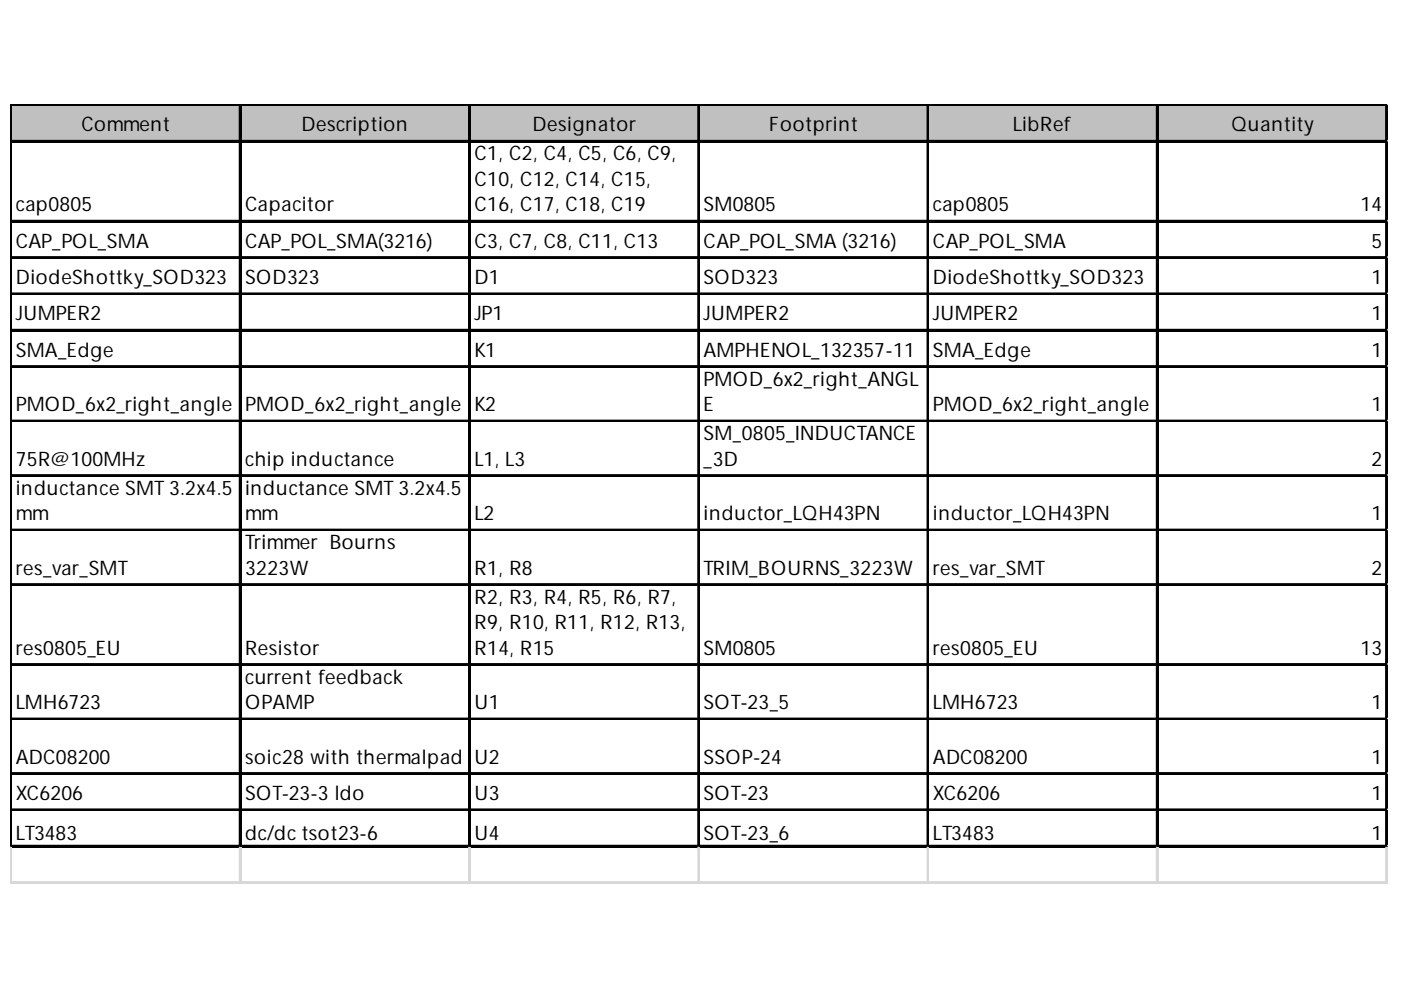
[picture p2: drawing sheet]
<svg xmlns="http://www.w3.org/2000/svg" width="297mm" height="210mm" viewBox="0 0 297 210" stroke-linecap="round" stroke-linejoin="round" font-family="sans-serif">
<defs><g id="words">
<g font-size="4.2">
<text x="17.2" y="27.9">Comment</text>
<text x="63.9" y="27.9">Description</text>
<text x="112.9" y="27.9">Designator</text>
<text x="163.1" y="27.9">Footprint</text>
<text x="214.8" y="27.9">LibRef</text>
<text x="261.1" y="27.9">Quantity</text>
<text x="100.6" y="34">C1, C2, C4, C5, C6, C9,</text>
<text x="100.6" y="39.4">C10, C12, C14, C15,</text>
<text x="3.4" y="44.8">cap0805</text>
<text x="52" y="44.8">Capacitor</text>
<text x="100.6" y="44.8">C16, C17, C18, C19</text>
<text x="149.2" y="44.8">SM0805</text>
<text x="197.8" y="44.8">cap0805</text>
<text x="288.5" y="44.8">14</text>
<text x="3.4" y="52.5">CAP_POL_SMA</text>
<text x="52" y="52.5">CAP_POL_SMA(3216)</text>
<text x="100.6" y="52.5">C3, C7, C8, C11, C13</text>
<text x="149.2" y="52.5">CAP_POL_SMA (3216)</text>
<text x="197.8" y="52.5">CAP_POL_SMA</text>
<text x="290.8" y="52.5">5</text>
<text x="3.4" y="60.2">DiodeShottky_SOD323</text>
<text x="52" y="60.2">SOD323</text>
<text x="100.6" y="60.2">D1</text>
<text x="149.2" y="60.2">SOD323</text>
<text x="197.8" y="60.2">DiodeShottky_SOD323</text>
<text x="290.8" y="60.2">1</text>
<text x="3.4" y="67.9">JUMPER2</text>
<text x="100.6" y="67.9">JP1</text>
<text x="149.2" y="67.9">JUMPER2</text>
<text x="197.8" y="67.9">JUMPER2</text>
<text x="290.8" y="67.9">1</text>
<text x="3.4" y="75.6">SMA_Edge</text>
<text x="100.6" y="75.6">K1</text>
<text x="149.2" y="75.6">AMPHENOL_132357-11</text>
<text x="197.8" y="75.6">SMA_Edge</text>
<text x="290.8" y="75.6">1</text>
<text x="149.2" y="81.8">PMOD_6x2_right_ANGL</text>
<text x="3.4" y="87.2">PMOD_6x2_right_angle</text>
<text x="52" y="87.2">PMOD_6x2_right_angle</text>
<text x="100.6" y="87.2">K2</text>
<text x="149.2" y="87.2">E</text>
<text x="197.8" y="87.2">PMOD_6x2_right_angle</text>
<text x="290.8" y="87.2">1</text>
<text x="149.2" y="93.3">SM_0805_INDUCTANCE</text>
<text x="3.4" y="98.7">75R@100MHz</text>
<text x="52" y="98.7">chip inductance</text>
<text x="100.6" y="98.7">L1, L3</text>
<text x="149.2" y="98.7">_3D</text>
<text x="290.8" y="98.7">2</text>
<text x="3.4" y="104.9">inductance SMT 3.2x4.5</text>
<text x="52" y="104.9">inductance SMT 3.2x4.5</text>
<text x="3.4" y="110.3">mm</text>
<text x="52" y="110.3">mm</text>
<text x="100.6" y="110.3">L2</text>
<text x="149.2" y="110.3">inductor_LQH43PN</text>
<text x="197.8" y="110.3">inductor_LQH43PN</text>
<text x="290.8" y="110.3">1</text>
<text x="52" y="116.5">Trimmer Bourns</text>
<text x="3.4" y="121.9">res_var_SMT</text>
<text x="52" y="121.9">3223W</text>
<text x="100.6" y="121.9">R1, R8</text>
<text x="149.2" y="121.9">TRIM_BOURNS_3223W</text>
<text x="197.8" y="121.9">res_var_SMT</text>
<text x="290.8" y="121.9">2</text>
<text x="100.6" y="128">R2, R3, R4, R5, R6, R7,</text>
<text x="100.6" y="133.4">R9, R10, R11, R12, R13,</text>
<text x="3.4" y="138.8">res0805_EU</text>
<text x="52" y="138.8">Resistor</text>
<text x="100.6" y="138.8">R14, R15</text>
<text x="149.2" y="138.8">SM0805</text>
<text x="197.8" y="138.8">res0805_EU</text>
<text x="288.5" y="138.8">13</text>
<text x="52" y="145">current feedback</text>
<text x="3.4" y="150.4">LMH6723</text>
<text x="52" y="150.4">OPAMP</text>
<text x="100.6" y="150.4">U1</text>
<text x="149.2" y="150.4">SOT-23_5</text>
<text x="197.8" y="150.4">LMH6723</text>
<text x="290.8" y="150.4">1</text>
<text x="3.4" y="161.9">ADC08200</text>
<text x="52" y="161.9">soic28 with thermalpad</text>
<text x="100.6" y="161.9">U2</text>
<text x="149.2" y="161.9">SSOP-24</text>
<text x="197.8" y="161.9">ADC08200</text>
<text x="290.8" y="161.9">1</text>
<text x="3.4" y="169.6">XC6206</text>
<text x="52" y="169.6">SOT-23-3 ldo</text>
<text x="100.6" y="169.6">U3</text>
<text x="149.2" y="169.6">SOT-23</text>
<text x="197.8" y="169.6">XC6206</text>
<text x="290.8" y="169.6">1</text>
<text x="3.4" y="178.1">LT3483</text>
<text x="52" y="178.1">dc/dc tsot23-6</text>
<text x="100.6" y="178.1">U4</text>
<text x="149.2" y="178.1">SOT-23_6</text>
<text x="197.8" y="178.1">LT3483</text>
<text x="290.8" y="178.1">1</text>
</g>
</g></defs>
<path d="M2.5 22.5h291.7v7.7h-291.7z" fill="#c0c0c0"/>
<g fill="none" stroke="#000" stroke-width=".39">
<path d="M2.2 22.1v157.6M2.4 22.1v157.6M2.6 22.1h291.6M2.6 22.3h291.6M2.6 29.8h291.6M2.6 30h291.6M50.8 22.5v157.2M51 22.5v157.2M99.4 22.5v157.2M99.6 22.5v157.2M148 22.5v157.2M148.2 22.5v157.2"/>
<path d="M196.6 22.5v157.2M196.8 22.5v157.2M245.3 22.5v157.2M245.4 22.5v157.2M293.9 22.5v157.2M294.1 22.5v157.2M2.6 46.8h291.6M2.6 47h291.6M2.6 54.5h291.6M2.6 54.7h291.6M2.6 62.2h291.6M2.6 62.4h291.6"/>
<path d="M2.6 69.9h291.6M2.6 70.1h291.6M2.6 77.6h291.6M2.6 77.8h291.6M2.6 89.2h291.6M2.6 89.4h291.6M2.6 100.7h291.6M2.6 100.9h291.6M2.6 112.3h291.6M2.6 112.5h291.6M2.6 123.8h291.6M2.6 124h291.6"/>
<path d="M2.6 140.8h291.6M2.6 141h291.6M2.6 152.3h291.6M2.6 152.5h291.6M2.6 163.9h291.6M2.6 164.1h291.6M2.6 171.6h291.6M2.6 171.8h291.6M2.6 179.3h291.6M2.6 179.5h291.6"/>
</g>
<g fill="none" stroke="#d0d7e5" stroke-width=".39">
<path d="M294.2 22.1h.1M2.2 179.7v7.7M2.4 179.7v7.7M50.8 179.7v7.7M51 179.7v7.7M99.4 179.7v7.7M99.6 179.7v7.7M148 179.7v7.7M148.2 179.7v7.7M196.6 179.7v7.7M196.8 179.7v7.7M245.3 179.7v7.7"/>
<path d="M245.4 179.7v7.7M293.9 179.7v7.7M294.1 179.7v7.7"/>
</g>
<path d="M294.2 22.1l.1 .4z" fill="#d0d7e5"/>
<path d="M294.2 29.8h.1" fill="none" stroke="#d0d7e5" stroke-width=".39"/>
<path d="M294.2 29.8l.1 .4z" fill="#d0d7e5"/>
<path d="M294.2 46.8h.1" fill="none" stroke="#d0d7e5" stroke-width=".39"/>
<path d="M294.2 46.8l.1 .4z" fill="#d0d7e5"/>
<path d="M294.2 54.5h.1" fill="none" stroke="#d0d7e5" stroke-width=".39"/>
<path d="M294.2 54.5l.1 .4z" fill="#d0d7e5"/>
<path d="M294.2 62.2h.1" fill="none" stroke="#d0d7e5" stroke-width=".39"/>
<path d="M294.2 62.2l.1 .4z" fill="#d0d7e5"/>
<path d="M294.2 69.9h.1" fill="none" stroke="#d0d7e5" stroke-width=".39"/>
<path d="M294.2 69.9l.1 .4z" fill="#d0d7e5"/>
<path d="M294.2 77.6h.1" fill="none" stroke="#d0d7e5" stroke-width=".39"/>
<path d="M294.2 77.6l.1 .4z" fill="#d0d7e5"/>
<path d="M294.2 89.2h.1" fill="none" stroke="#d0d7e5" stroke-width=".39"/>
<path d="M294.2 89.2l.1 .3z" fill="#d0d7e5"/>
<path d="M294.2 100.7h.1" fill="none" stroke="#d0d7e5" stroke-width=".39"/>
<path d="M294.2 100.7l.1 .4z" fill="#d0d7e5"/>
<path d="M294.2 112.3h.1" fill="none" stroke="#d0d7e5" stroke-width=".39"/>
<path d="M294.2 112.3l.1 .4z" fill="#d0d7e5"/>
<path d="M294.2 123.8h.1" fill="none" stroke="#d0d7e5" stroke-width=".39"/>
<path d="M294.2 123.8l.1 .4z" fill="#d0d7e5"/>
<path d="M294.2 140.8h.1" fill="none" stroke="#d0d7e5" stroke-width=".39"/>
<path d="M294.2 140.8l.1 .4z" fill="#d0d7e5"/>
<path d="M294.2 152.3h.1" fill="none" stroke="#d0d7e5" stroke-width=".39"/>
<path d="M294.2 152.3l.1 .4z" fill="#d0d7e5"/>
<path d="M294.2 163.9h.1" fill="none" stroke="#d0d7e5" stroke-width=".39"/>
<path d="M294.2 163.9l.1 .4z" fill="#d0d7e5"/>
<path d="M294.2 171.6h.1" fill="none" stroke="#d0d7e5" stroke-width=".39"/>
<path d="M294.2 171.6l.1 .4z" fill="#d0d7e5"/>
<path d="M294.2 179.3h.1" fill="none" stroke="#d0d7e5" stroke-width=".39"/>
<path d="M294.2 179.3l.1 .4z" fill="#d0d7e5"/>
<path d="M2.2 187h292.1M2.2 187.2h292.1" fill="none" stroke="#d0d7e5" stroke-width=".39"/>
<use href="#words"/>
</svg>
